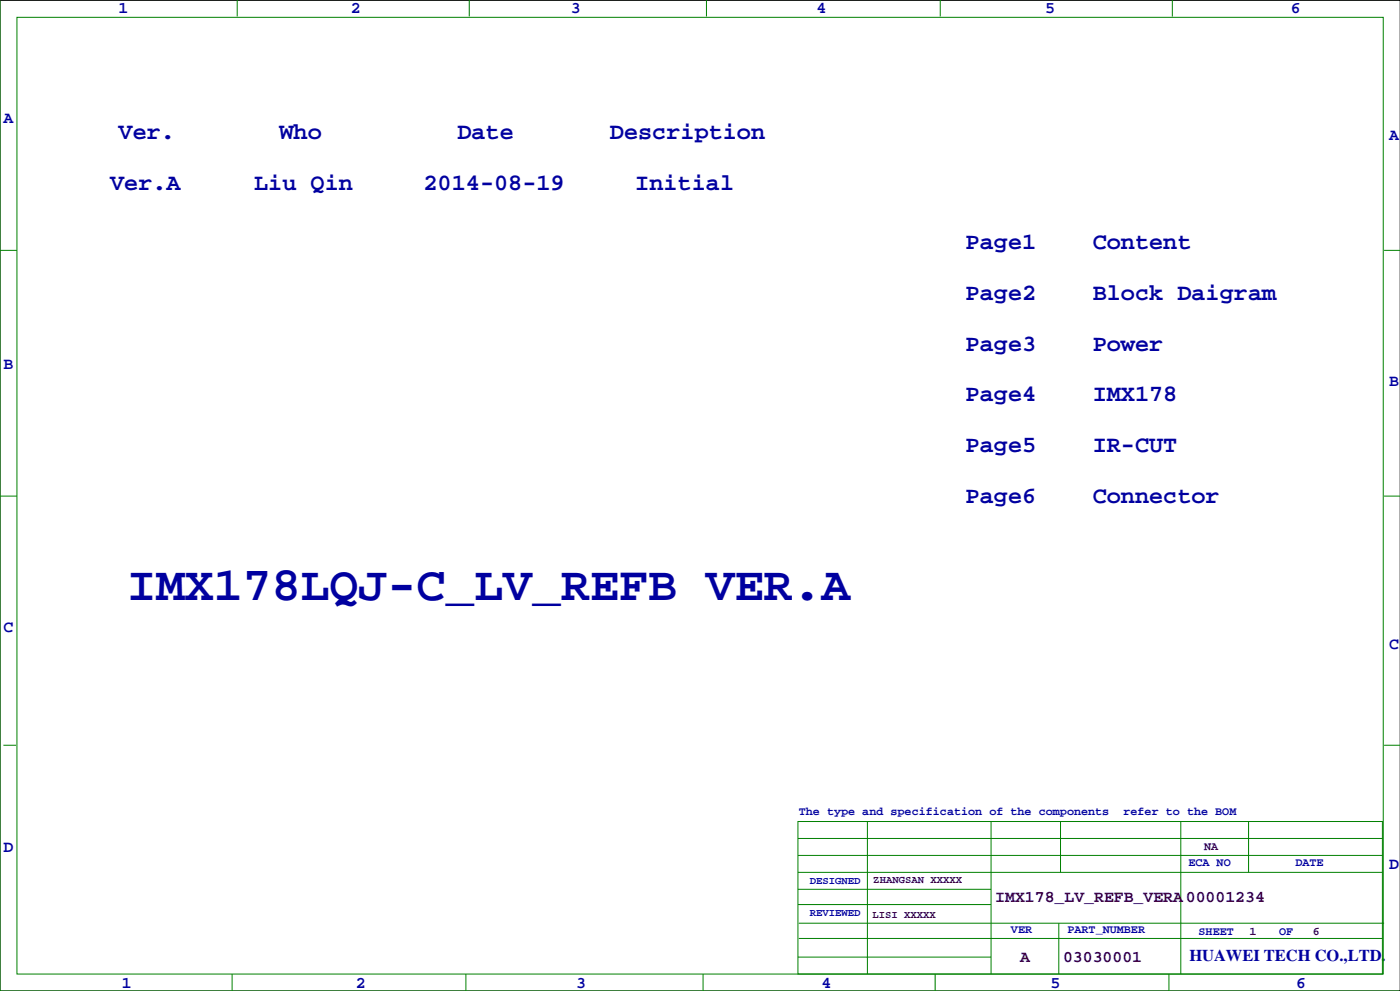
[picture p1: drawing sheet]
<svg xmlns="http://www.w3.org/2000/svg" width="420mm" height="297mm" viewBox="0 0 420 297" stroke-linecap="round" stroke-linejoin="round" font-family="sans-serif">
<defs><g id="words">
<text font-size="14.5" fill="#0000a0" x="38.1" y="179.8">IMX178LQJ-C_LV_REFB VER.A</text>
<g font-size="7.1" fill="#0000a0">
<text x="35.6" y="41.6">Ver.</text>
<text x="83.8" y="41.6">Who</text>
<text x="137.2" y="41.6">Date</text>
<text x="182.9" y="41.6">Description</text>
<text x="33" y="56.8">Ver.A</text>
<text x="76.2" y="56.8">Liu Qin</text>
<text x="127" y="56.8">2014-08-19</text>
<text x="190.5" y="56.8">Initial</text>
<text x="289.6" y="74.6">Page1</text>
<text x="327.7" y="74.6">Content</text>
<text x="289.6" y="89.9">Page2</text>
<text x="327.7" y="89.9">Block Daigram</text>
<text x="289.6" y="105.1">Page3</text>
<text x="327.7" y="105.1">Power</text>
<text x="289.6" y="120.3">Page4</text>
<text x="327.7" y="120.3">IMX178</text>
<text x="289.6" y="135.6">Page5</text>
<text x="327.7" y="135.6">IR-CUT</text>
<text x="289.6" y="150.8">Page6</text>
<text x="327.7" y="150.8">Connector</text>
</g>
<g font-size="4.9" fill="#0000a0">
<text x="35.6" y="3.9">1</text>
<text x="105.2" y="3.9">2</text>
<text x="171.2" y="3.9">3</text>
<text x="244.9" y="3.9">4</text>
<text x="313.4" y="3.9">5</text>
<text x="387.1" y="3.9">6</text>
<text x="1" y="36.9">A</text>
<text x="416.6" y="42">A</text>
<text x="1" y="110.6">B</text>
<text x="416.6" y="115.7">B</text>
<text x="1" y="189.3">C</text>
<text x="416.6" y="194.4">C</text>
<text x="1" y="255.4">D</text>
<text x="416.6" y="260.5">D</text>
<text x="356.6" y="288">HUAWEI TECH CO.,LTD.</text>
<text x="36.6" y="296">1</text>
<text x="106.7" y="296">2</text>
<text x="172.7" y="296">3</text>
<text x="246.4" y="296">4</text>
<text x="315" y="296">5</text>
<text x="388.6" y="296">6</text>
</g>
<g font-size="4.9" fill="#400040">
<text x="298.5" y="270.5">IMX178_LV_REFB_VERA</text>
<text x="355.6" y="270.5">00001234</text>
<text x="305.9" y="288.3">A</text>
<text x="318.8" y="288.3">03030001</text>
</g>
<g font-size="3.5" fill="#0000a0">
<text x="239.5" y="244.2">The type and specification of the components</text>
<text x="336.9" y="244.2">refer to the BOM</text>
<text x="356.4" y="259.4">ECA NO</text>
<text x="388.5" y="259.4">DATE</text>
<text x="303.1" y="279.7">VER</text>
<text x="320.1" y="279.7">PART_NUMBER</text>
<text x="359.4" y="280.3">SHEET</text>
<text x="383.5" y="280.3">OF</text>
</g>
<g font-size="3.5" fill="#400040">
<text x="361.1" y="254.9">NA</text>
<text x="374.6" y="280.3">1</text>
<text x="393.7" y="280.3">6</text>
</g>
<g font-size="3.2" fill="#0000a0">
<text x="242.8" y="264.9">DESIGNED</text>
<text x="242.8" y="274.5">REVIEWED</text>
</g>
<g font-size="3.2" fill="#400040">
<text x="261.9" y="264.7">ZHANGSAN XXXXX</text>
<text x="261.6" y="275.1">LISI XXXXX</text>
</g>
</g></defs>
<path d="M419.9 .1h-419.9v296.9h419.9" fill="none" stroke="#000" stroke-width=".3"/>
<g fill="none" stroke="#008000" stroke-width=".3">
<path d="M0 -.1v297.1h419.9M71.1 0v4.9M140.7 0v4.9M211.8 0v4.9M281.9 0v4.9M351.5 0v4.9M5.1 5.2h409.7v286.8h-409.7zM0 75h5.1M415 75h4.9M0 148.7h5.1M415 148.7h4.9M1 223.4h3.8"/>
<path d="M415 223.4h4.9M239.3 246.2h175.2v45.8h-175.2zM239.3 251.3h175.2M239.3 256.4h175.2M260.1 246.2v45.8M297.2 246.2v45.8M318 246.2v15.3M354.1 246.2v45.8M374.4 246.2v15.3M239.3 266.6h57.9M239.3 261.5h175.2M239.3 271.1h57.9"/>
<path d="M239.5 276.7h175.5M317.5 276.7v15.3M69.6 292v5M139.7 292v5M210.8 292v5M239.3 286.9h57.9M239.5 281.3h175M280.4 292v5M350.5 292v5M383.5 287.4h.1"/>
</g>
<use href="#words"/>
</svg>
